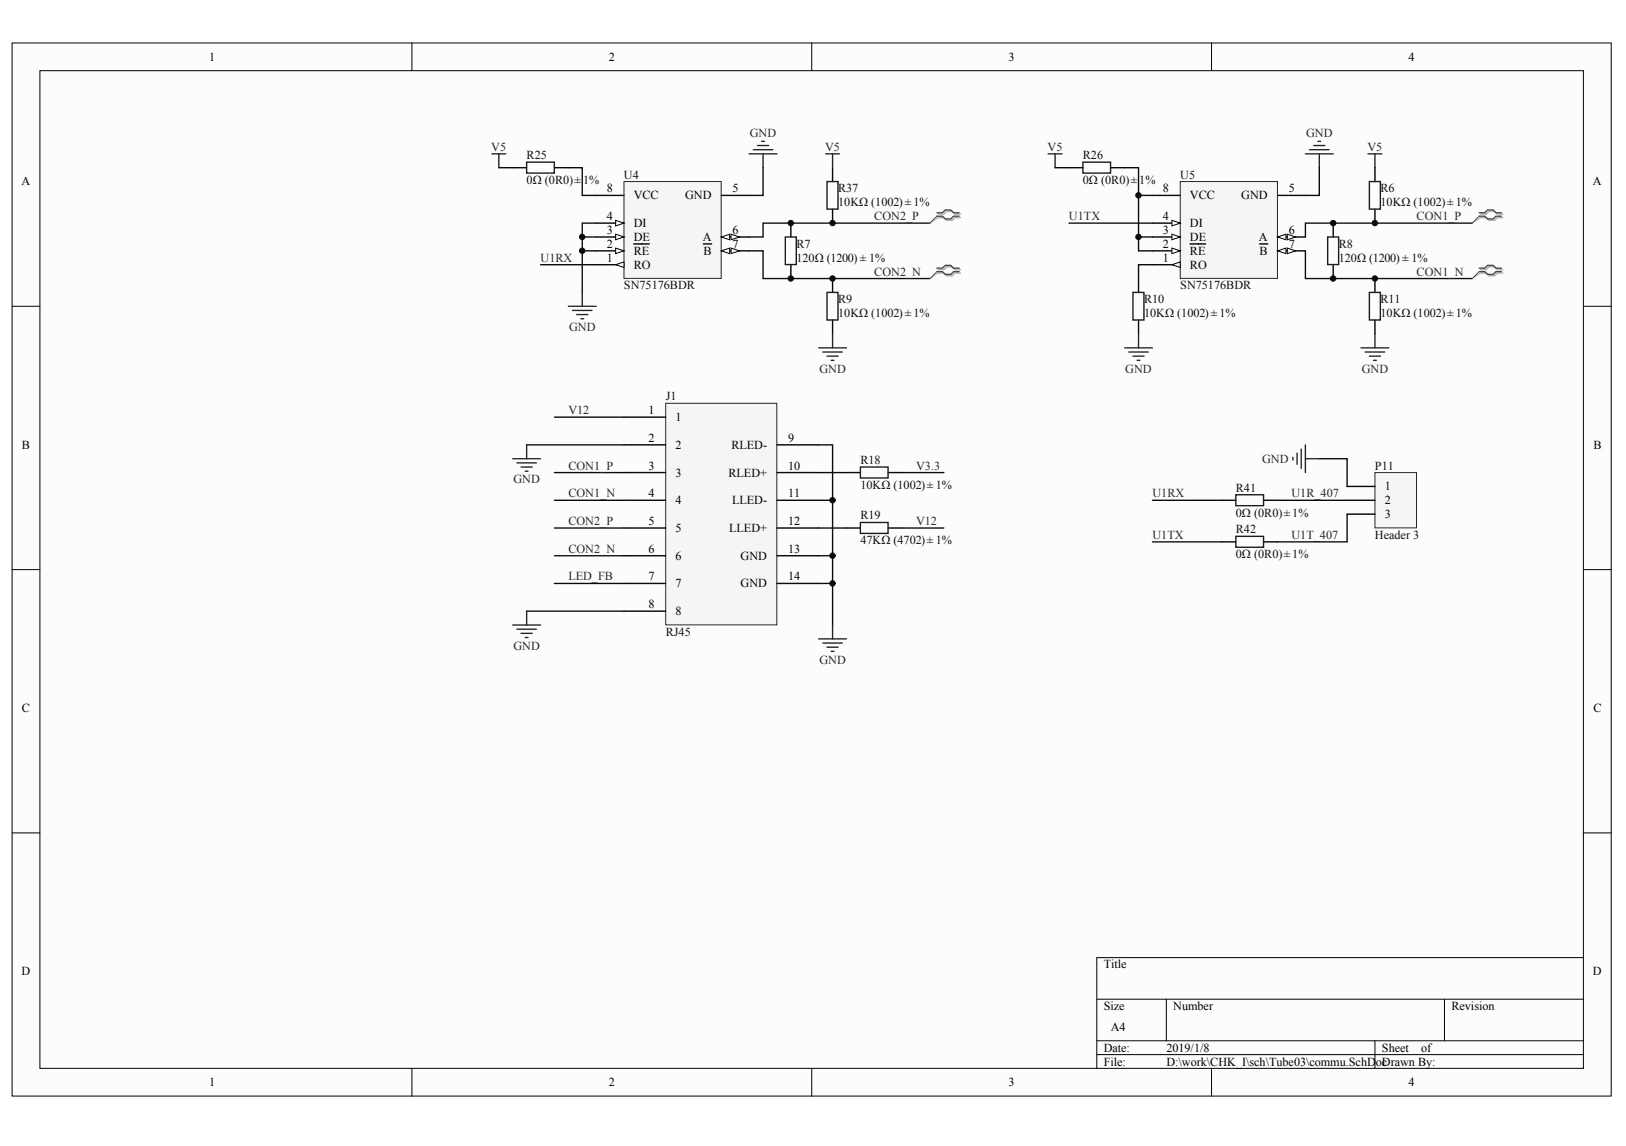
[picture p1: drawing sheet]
<svg xmlns="http://www.w3.org/2000/svg" width="287mm" height="202mm" viewBox="0 0 287 202" stroke-linecap="round" stroke-linejoin="round" font-family="sans-serif">
<defs><g id="words">
<g font-size="2.2">
<text x="36.9" y="10.7">1</text>
<text x="107.4" y="10.7">2</text>
<text x="177.9" y="10.7">3</text>
<text x="248.4" y="10.7">4</text>
<text x="3.8" y="32.7">A</text>
<text x="107" y="33.9">8</text>
<text x="111.8" y="35.2">VCC</text>
<text x="120.8" y="35.2">GND</text>
<text x="129.2" y="33.9">5</text>
<text x="205.1" y="33.9">8</text>
<text x="209.9" y="35.2">VCC</text>
<text x="219" y="35.2">GND</text>
<text x="227.3" y="33.9">5</text>
<text x="281" y="32.7">A</text>
<text x="107" y="41.3">3</text>
<text x="107" y="38.8">4</text>
<text x="111.8" y="40.1">DI</text>
<text x="129.2" y="41.3">6</text>
<text x="205.1" y="41.3">3</text>
<text x="205.1" y="38.8">4</text>
<text x="209.9" y="40.1">DI</text>
<text x="227.3" y="41.3">6</text>
<text x="107" y="46.2">1</text>
<text x="107" y="43.7">2</text>
<text x="111.8" y="47.4">RO</text>
<text x="111.8" y="44.9">RE</text>
<text x="111.8" y="42.5">DE</text>
<text x="123.9" y="42.5">A</text>
<text x="124.1" y="44.9">B</text>
<text x="129.2" y="43.7">7</text>
<text x="205.1" y="46.2">1</text>
<text x="205.1" y="43.7">2</text>
<text x="209.9" y="47.4">RO</text>
<text x="209.9" y="44.9">RE</text>
<text x="209.9" y="42.5">DE</text>
<text x="222.1" y="42.5">A</text>
<text x="222.2" y="44.9">B</text>
<text x="227.3" y="43.7">7</text>
<text x="114.4" y="73.1">1</text>
<text x="114.4" y="77.9">2</text>
<text x="119.1" y="74.3">1</text>
<text x="139" y="77.9">9</text>
<text x="3.9" y="79.2">B</text>
<text x="114.4" y="82.8">3</text>
<text x="119.1" y="79.2">2</text>
<text x="129" y="79.2">RLED-</text>
<text x="139" y="82.8">10</text>
<text x="281.1" y="79.2">B</text>
<text x="114.4" y="87.7">4</text>
<text x="119.1" y="84.1">3</text>
<text x="119.1" y="88.9">4</text>
<text x="128.5" y="84.1">RLED+</text>
<text x="129.1" y="88.9">LLED-</text>
<text x="139" y="87.7">11</text>
<text x="244.2" y="86.5">1</text>
<text x="244.2" y="88.9">2</text>
<text x="114.4" y="92.6">5</text>
<text x="119.1" y="93.8">5</text>
<text x="128.6" y="93.8">LLED+</text>
<text x="139" y="92.6">12</text>
<text x="244.2" y="91.4">3</text>
<text x="114.4" y="97.5">6</text>
<text x="119.1" y="98.7">6</text>
<text x="130.6" y="98.7">GND</text>
<text x="139" y="97.5">13</text>
<text x="114.4" y="102.4">7</text>
<text x="114.4" y="107.3">8</text>
<text x="119.1" y="103.6">7</text>
<text x="130.6" y="103.6">GND</text>
<text x="139" y="102.4">14</text>
<text x="119.1" y="108.5">8</text>
<text x="3.9" y="125.6">C</text>
<text x="281.1" y="125.6">C</text>
<text x="3.8" y="172.1">D</text>
<text x="194.7" y="170.8">Title</text>
<text x="281" y="172.1">D</text>
<text x="194.7" y="178.2">Size</text>
<text x="207" y="178.2">Number</text>
<text x="256" y="178.2">Revision</text>
<text x="194.7" y="185.5">Date:</text>
<text x="195.9" y="181.8">A4</text>
<text x="205.7" y="185.5">2019/1/8</text>
<text x="243.7" y="185.5">Sheet</text>
<text x="250.7" y="185.5">of</text>
<text x="36.9" y="191.6">1</text>
<text x="107.4" y="191.6">2</text>
<text x="177.9" y="191.6">3</text>
<text x="194.7" y="187.9">File:</text>
<text x="205.7" y="187.9">D:\work\CHK_I\sch\Tube03\commu.SchDoc</text>
<text x="243.7" y="187.9">Drawn By:</text>
<text x="248.4" y="191.6">4</text>
</g>
<g font-size="2.2" fill="#262626">
<text x="86.7" y="26.6">V5</text>
<text x="132.3" y="24.2">GND</text>
<text x="145.5" y="26.6">V5</text>
<text x="184.8" y="26.6">V5</text>
<text x="230.4" y="24.2">GND</text>
<text x="241.2" y="26.6">V5</text>
<text x="154.2" y="38.8">CON2_P</text>
<text x="188.6" y="38.8">U1TX</text>
<text x="249.9" y="38.8">CON1_P</text>
<text x="95.3" y="46.2">U1RX</text>
<text x="154.2" y="48.6">CON2_N</text>
<text x="249.9" y="48.6">CON1_N</text>
<text x="100.4" y="58.4">GND</text>
<text x="144.5" y="65.7">GND</text>
<text x="198.5" y="65.7">GND</text>
<text x="240.2" y="65.7">GND</text>
<text x="100.3" y="73.1">V12</text>
<text x="100.3" y="82.8">CON1_P</text>
<text x="161.6" y="82.8">V3.3</text>
<text x="222.6" y="81.6">GND</text>
<text x="90.6" y="85.3">GND</text>
<text x="100.3" y="87.7">CON1_N</text>
<text x="203.3" y="87.7">U1RX</text>
<text x="227.8" y="87.7">U1R_407</text>
<text x="100.3" y="92.6">CON2_P</text>
<text x="161.6" y="92.6">V12</text>
<text x="203.3" y="95.1">U1TX</text>
<text x="227.8" y="95.1">U1T_407</text>
<text x="100.3" y="97.5">CON2_N</text>
<text x="100.3" y="102.4">LED_FB</text>
<text x="90.6" y="114.6">GND</text>
<text x="144.5" y="117.1">GND</text>
</g>
<g font-size="2.2" fill="#0e0e0e">
<text x="92.9" y="28.1">R25</text>
<text x="191" y="28.1">R26</text>
<text x="92.9" y="32.5">0Ω (0R0) ±</text>
<text x="102.8" y="32.5">1%</text>
<text x="110.1" y="31.5">U4</text>
<text x="147.8" y="33.9">R37</text>
<text x="191" y="32.5">0Ω (0R0) ±</text>
<text x="201" y="32.5">1%</text>
<text x="208.2" y="31.5">U5</text>
<text x="243.5" y="33.9">R6</text>
<text x="147.8" y="36.4">10KΩ (1002) ±1%</text>
<text x="243.5" y="36.4">10KΩ (1002) ±1%</text>
<text x="140.5" y="43.7">R7</text>
<text x="140.5" y="46.2">120Ω (1200) ±1%</text>
<text x="236.1" y="43.7">R8</text>
<text x="236.1" y="46.2">120Ω (1200) ±1%</text>
<text x="110.1" y="51.1">SN75176BDR</text>
<text x="147.8" y="53.5">R9</text>
<text x="201.8" y="53.5">R10</text>
<text x="208.2" y="51.1">SN75176BDR</text>
<text x="243.5" y="53.5">R11</text>
<text x="147.8" y="55.9">10KΩ (1002) ±1%</text>
<text x="201.8" y="55.9">10KΩ (1002) ±1%</text>
<text x="243.5" y="55.9">10KΩ (1002) ±1%</text>
<text x="117.4" y="70.6">J1</text>
<text x="151.8" y="81.9">R18</text>
<text x="242.5" y="82.8">P11</text>
<text x="151.8" y="86.3">10KΩ (1002) ±1%</text>
<text x="218" y="86.7">R41</text>
<text x="151.8" y="91.6">R19</text>
<text x="218" y="91.1">0Ω (0R0) ±1%</text>
<text x="218" y="94.1">R42</text>
<text x="242.5" y="95.1">Header 3</text>
<text x="151.8" y="96">47KΩ (4702) ±1%</text>
<text x="218" y="98.5">0Ω (0R0) ±1%</text>
<text x="117.4" y="112.2">RJ45</text>
</g>
</g></defs>
<g fill="#fcfcfc" stroke="#000" stroke-width=".18">
<path d="M2.1 7.6h282.1v185.7h-282.1z"/>
<path d="M7 12.5h272.3v175.9h-272.3z"/>
</g>
<g fill="none" stroke="#000" stroke-width=".18">
<path d="M72.7 7.6v4.9M143.2 7.6v4.9M213.7 7.6v4.9M2.1 54h4.9M279.3 54h4.9M2.1 100.5h4.9M279.3 100.5h4.9M2.1 146.9h4.9M279.3 146.9h4.9M193.5 176.2h85.8M205.7 176.2v7.4M254.8 176.2v7.4"/>
<path d="M279.3 168.9h-85.8v19.6M72.7 188.5v4.9M143.2 188.5v4.9M193.5 183.6h85.8M193.5 186h85.8M213.7 188.5v4.9M242.5 183.6v4.9"/>
</g>
<path d="M117.4 71.1h19.6v39.1h-19.6z" fill="#f5f5f5" stroke="#262626" stroke-width=".18"/>
<g fill="none" stroke="#000" stroke-width=".25">
<path d="M110.1 73.6h7.3M110.1 78.5h7.3M137 78.5h7.4M110.1 83.4h7.3M110.1 88.2h7.3M110.1 93.1h7.3M110.1 98h7.3M137 83.4h7.4M137 88.2h7.4M137 93.1h7.4M137 98h7.4M110.1 102.9h7.3"/>
<path d="M110.1 107.8h7.3M137 102.9h7.4"/>
</g>
<path d="M110.1 32h17.1v17.1h-17.1z" fill="#f5f5f5" stroke="#262626" stroke-width=".18"/>
<path d="M105.2 46.7h4.9" fill="none" stroke="#000" stroke-width=".25"/>
<path d="M108.6 46.7l1.5-.5v1z" fill="#fcfcfc" stroke="#000" stroke-width=".18"/>
<path d="M105.2 44.2h4.9" fill="none" stroke="#000" stroke-width=".25"/>
<path d="M108.6 43.8l1.5 .4-1.5 .5z" fill="#fcfcfc" stroke="#000" stroke-width=".18"/>
<path d="M105.2 41.8h4.9M111.8 43h2.7" fill="none" stroke="#000" stroke-width=".25"/>
<path d="M108.6 41.3l1.5 .5-1.5 .5z" fill="#fcfcfc" stroke="#000" stroke-width=".18"/>
<path d="M105.2 39.4h4.9" fill="none" stroke="#000" stroke-width=".25"/>
<path d="M108.6 38.9l1.5 .5-1.5 .4z" fill="#fcfcfc" stroke="#000" stroke-width=".18"/>
<path d="M127.2 34.5h4.9M127.2 41.8h4.9" fill="none" stroke="#000" stroke-width=".25"/>
<g fill="#fcfcfc" stroke="#000" stroke-width=".18">
<path d="M127.2 41.8l1.5-.5v1z"/>
<path d="M129 41.3l1.4 .5-1.4 .5z"/>
</g>
<path d="M127.2 44.2h4.9" fill="none" stroke="#000" stroke-width=".25"/>
<g fill="#fcfcfc" stroke="#000" stroke-width=".18">
<path d="M127.2 44.2l1.5-.4v.9z"/>
<path d="M129 43.8l1.4 .4-1.4 .5z"/>
</g>
<path d="M105.2 34.5h4.9M124.1 43h1.4" fill="none" stroke="#000" stroke-width=".25"/>
<path d="M208.2 32h17.1v17.1h-17.1z" fill="#f5f5f5" stroke="#262626" stroke-width=".18"/>
<path d="M203.3 46.7h4.9" fill="none" stroke="#000" stroke-width=".25"/>
<path d="M206.7 46.7l1.5-.5v1z" fill="#fcfcfc" stroke="#000" stroke-width=".18"/>
<path d="M203.3 44.2h4.9" fill="none" stroke="#000" stroke-width=".25"/>
<path d="M206.7 43.8l1.5 .4-1.5 .5z" fill="#fcfcfc" stroke="#000" stroke-width=".18"/>
<path d="M203.3 41.8h4.9M209.9 43h2.7" fill="none" stroke="#000" stroke-width=".25"/>
<path d="M206.7 41.3l1.5 .5-1.5 .5z" fill="#fcfcfc" stroke="#000" stroke-width=".18"/>
<path d="M203.3 39.4h4.9" fill="none" stroke="#000" stroke-width=".25"/>
<path d="M206.7 38.9l1.5 .5-1.5 .4z" fill="#fcfcfc" stroke="#000" stroke-width=".18"/>
<path d="M225.4 34.5h4.9M225.4 41.8h4.9" fill="none" stroke="#000" stroke-width=".25"/>
<g fill="#fcfcfc" stroke="#000" stroke-width=".18">
<path d="M225.4 41.8l1.4-.5v1z"/>
<path d="M227.1 41.3l1.4 .5-1.4 .5z"/>
</g>
<path d="M225.4 44.2h4.9" fill="none" stroke="#000" stroke-width=".25"/>
<g fill="#fcfcfc" stroke="#000" stroke-width=".18">
<path d="M225.4 44.2l1.4-.4v.9z"/>
<path d="M227.1 43.8l1.4 .4-1.4 .5z"/>
</g>
<g fill="none" stroke="#000" stroke-width=".25">
<path d="M90.4 29.6h2.5M97.8 29.6h2.5M139.5 39.4v2.4M146.9 29.6v2.4M146.9 36.9v2.5M188.6 29.6h2.4M195.9 29.6h2.5M203.3 34.5h4.9M235.2 39.4v2.4M242.5 29.6v2.4M242.5 36.9v2.5M139.5 46.7v2.4"/>
<path d="M146.9 49.1v2.5M146.9 56.5v2.4M200.8 49.1v2.5M200.8 56.5v2.4M222.2 43h1.4M235.2 46.7v2.4M242.5 49.1v2.5M242.5 56.5v2.4M149.3 93.1h2.5M149.3 83.4h2.5M156.7 93.1h2.4M156.7 83.4h2.4"/>
<path d="M215.5 88.2h2.5M215.5 95.6h2.5M222.9 88.2h2.5M222.9 95.6h2.5"/>
</g>
<g fill="none" stroke="#262626" stroke-width=".25">
<path d="M86.8 27.1h2.4M88 27.1v2.5M132.1 27.1h4.9M132.9 26.4h3.4M133.6 25.7h2M134.3 24.9h.5M134.6 27.1v2.5M145.6 27.1h2.5M146.9 27.1v2.5M184.9 27.1h2.4M186.1 27.1v2.5M230.3 27.1h4.9"/>
<path d="M231 26.4h3.4M231.7 25.7h2M232.5 24.9h.5M232.7 27.1v2.5M241.3 27.1h2.4M242.5 27.1v2.5M100.3 54h4.9M101 54.8h3.4M101.7 55.5h2M102.5 56.2h.5M102.7 51.6v2.4M146.9 58.9v2.5"/>
<path d="M200.8 58.9v2.5M242.5 58.9v2.5M92.9 78.5v2.4M144.4 61.4h4.9M145.1 62.1h3.5M145.9 62.8h1.9M146.6 63.6h.5M198.4 61.4h4.9M199.1 62.1h3.4M199.8 62.8h2M200.6 63.6h.5M240.1 61.4h4.9"/>
<path d="M240.8 62.1h3.4M241.5 62.8h2M242.3 63.6h.5M90.4 80.9h4.9M91.2 81.6h3.4M91.9 82.4h2M92.6 83.1h.5M90.4 110.2h4.9M91.2 111h3.4M91.9 111.7h2M92.6 112.4h.5M92.9 107.8v2.4"/>
<path d="M144.4 112.7h4.9M145.1 113.4h3.5M145.9 114.2h1.9M146.6 114.9h.5M146.9 110.2v2.5"/>
</g>
<g fill="none" stroke="#0e0e0e" stroke-width=".25">
<path d="M88 29.6h2.4M100.3 29.6h2.4v4.9h2.5M105.2 39.4h-2.5v12.2M134.6 29.6v4.9h-2.5M164 39.4h-29.4v2.4h-2.5M186.1 29.6h2.5M188.6 39.4h14.7M198.4 29.6h2.4v4.9h2.5M200.8 34.5v7.3h2.5M232.7 29.6v4.9h-2.4M259.7 39.4h-29.4v2.4M95.3 46.7h9.9"/>
<path d="M102.7 41.8h2.5M102.7 44.2h2.5M132.1 44.2h2.5v4.9h29.4M200.8 41.8v2.4h2.5M203.3 46.7h-2.5v2.4M230.3 44.2v4.9h29.4M92.9 78.5h17.2M97.8 73.6h12.3M144.4 78.5h2.5v31.7M97.8 83.4h12.3M97.8 88.2h12.3M97.8 93.1h12.3"/>
<path d="M97.8 98h12.3M144.4 83.4h4.9M144.4 88.2h2.5M144.4 93.1h4.9M144.4 98h2.5M159.1 83.4h7.4M159.1 93.1h7.4M203.3 88.2h12.2M203.3 95.6h12.2M225.4 88.2h12.2M92.9 107.8h17.2M97.8 102.9h12.3"/>
<path d="M144.4 102.9h2.5"/>
</g>
<g fill="none" stroke="#1c1c1c" stroke-width=".25">
<path d="M92.9 28.6h4.9v1.9h-4.9zM145.9 32h1.9v4.9h-1.9zM191 28.6h4.9v1.9h-4.9zM241.5 32h2v4.9h-2zM138.5 41.8h2v4.9h-2zM145.9 51.6h1.9v4.8h-1.9zM199.8 51.6h2v4.8h-2zM234.2 41.8h1.9v4.9h-1.9zM241.5 51.6h2v4.8h-2zM151.8 92.2h4.8v1.9h-4.8zM151.8 82.4h4.8v1.9h-4.8zM218 87.3h4.9v1.9h-4.9z"/>
<path d="M218 94.6h4.9v1.9h-4.9z"/>
</g>
<path d="M165.5 37.8h1l.5-.5h1l.4 .5h1M165.5 38.4h1l.5 .5h1l.4-.5h1M261.2 37.8h.9l.5-.5h1l.5 .5h1M261.2 38.4h.9l.5 .5h1l.5-.5h1M165.5 47.5h1l.5-.4h1l.4 .4h1M165.5 48.2h1l.5 .4h1l.4-.4h1M261.2 47.5h.9l.5-.4h1l.5 .4h1M261.2 48.2h.9l.5 .4h1l.5-.4h1" fill="none" stroke="#aeaeae" stroke-width=".25"/>
<path d="M165.5 38.4l-1.5 1M261.2 38.4l-1.5 1M165.5 48.2l-1.5 .9M261.2 48.2l-1.5 .9" fill="none" stroke="#aeaeae" stroke-width=".18"/>
<path d="M165.3 37.5h.9l.5-.5h1l.5 .5h1M165.3 38.1h.9l.5 .5h1l.5-.5h1M260.9 37.5h1l.5-.5h1l.5 .5h.9M260.9 38.1h1l.5 .5h1l.5-.5h.9M165.3 47.3h.9l.5-.5h1l.5 .5h1M165.3 47.9h.9l.5 .5h1l.5-.5h1M260.9 47.3h1l.5-.5h1l.5 .5h.9M260.9 47.9h1l.5 .5h1l.5-.5h.9" fill="none" stroke="#4c4c4c" stroke-width=".25"/>
<path d="M165.3 38.1l-1.3 1.3M260.9 38.1l-1.2 1.3M165.3 47.9l-1.3 1.2M260.9 47.9l-1.2 1.2" fill="none" stroke="#4c4c4c" stroke-width=".18"/>
<path d="M242.5 83.4h7.4v9.7h-7.4z" fill="#f5f5f5" stroke="#262626" stroke-width=".18"/>
<path d="M237.6 85.8h4.9M237.6 88.2h4.9M237.6 90.7h4.9" fill="none" stroke="#000" stroke-width=".25"/>
<path d="M232.7 80.9h4.9v4.9M237.6 90.7v4.9h-12.2" fill="none" stroke="#0e0e0e" stroke-width=".25"/>
<path d="M228.8 79.9v2M229.5 79.2v3.4M230.3 78.5v4.9M228.1 80.7v.5M230.3 80.9h2.4" fill="none" stroke="#262626" stroke-width=".25"/>
<g fill="#0e0e0e" stroke="#0e0e0e" stroke-width=".18">
<circle cx="102.7" cy="44.2" r=".48"/>
<circle cx="102.7" cy="41.8" r=".48"/>
<circle cx="139.5" cy="49.1" r=".48"/>
<circle cx="139.5" cy="39.3" r=".48"/>
<circle cx="146.8" cy="102.9" r=".48"/>
<circle cx="146.8" cy="98" r=".48"/>
<circle cx="146.8" cy="88.2" r=".48"/>
<circle cx="146.8" cy="49.1" r=".48"/>
<circle cx="146.8" cy="39.3" r=".48"/>
<circle cx="200.8" cy="41.8" r=".48"/>
<circle cx="200.8" cy="34.5" r=".48"/>
<circle cx="235.2" cy="49.1" r=".48"/>
<circle cx="235.2" cy="39.3" r=".48"/>
<circle cx="242.5" cy="49.1" r=".48"/>
<circle cx="242.5" cy="39.3" r=".48"/>
</g>
<use href="#words"/>
</svg>
